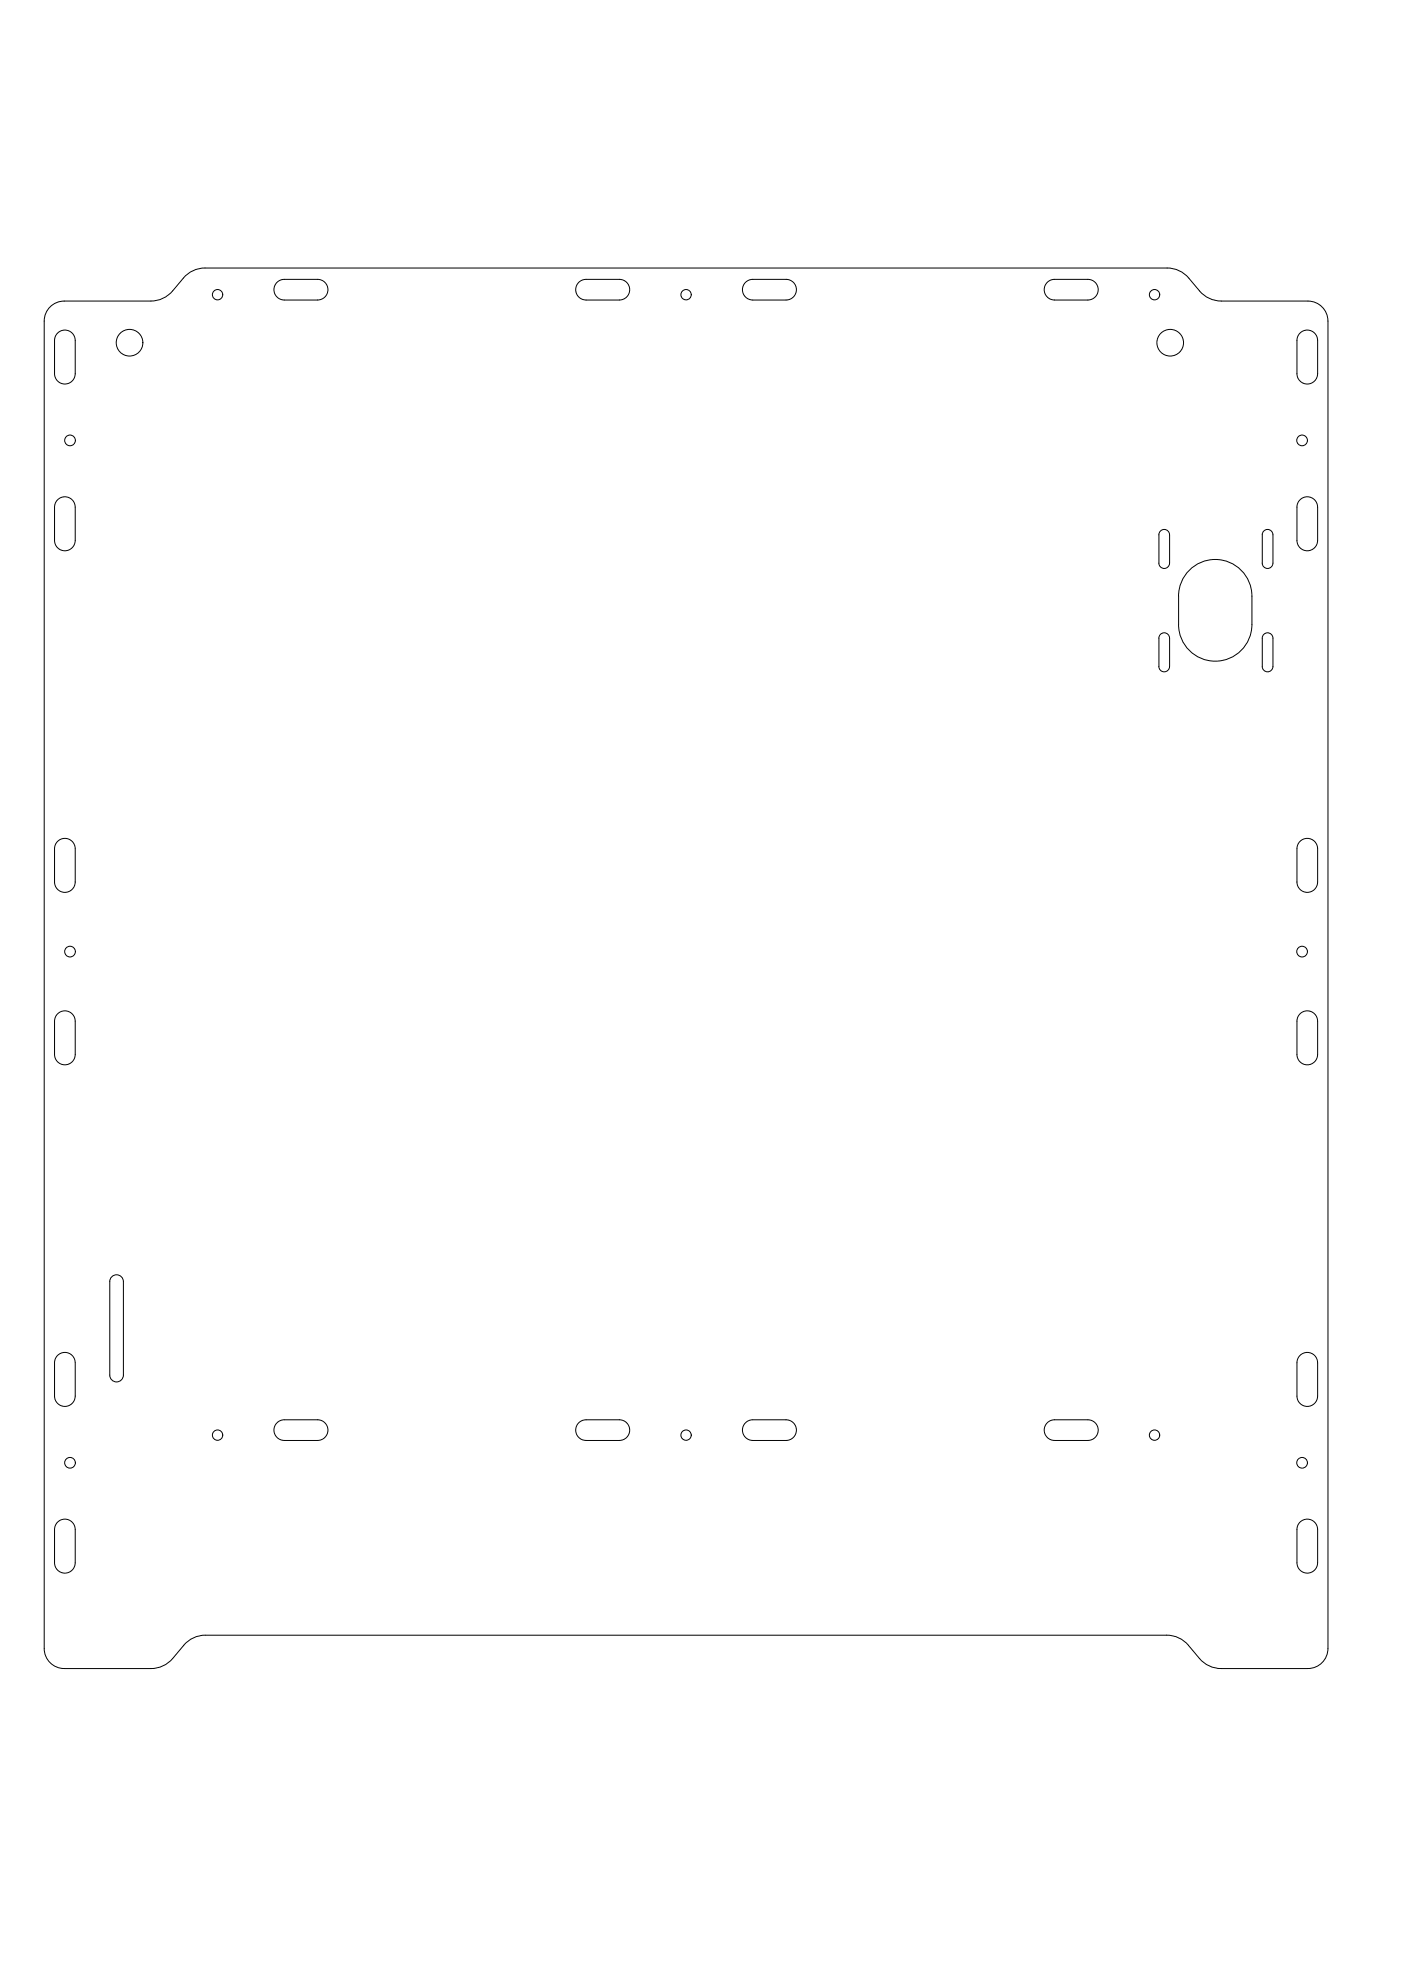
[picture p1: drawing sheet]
<svg xmlns="http://www.w3.org/2000/svg" width="420mm" height="594mm" viewBox="0 0 420 594" stroke-linecap="round" stroke-linejoin="round" font-family="sans-serif">
<!-- layer: SLD-0 -->
<g fill="none" stroke="#000" stroke-width=".3">
<path d="M55 83.4a8.5 8.5 0 0 1 6.5-3h288.5a8.5 8.5 0 0 1 6.5 3M55 83.4l-3.2 3.8a8.5 8.5 0 0 1-6.5 3.1h-26a6 6 0 0 0-6 6v398.1a6 6 0 0 0 6 6h26a8.5 8.5 0 0 0 6.5-3.1l3.3-3.9a8.4 8.4 0 0 1 6.5-3M95.3 83.8a3.1 3.1 0 0 1 3 3.1 3.1 3.1 0 0 1-3 3.1M95.3 83.8h-10a3.1 3.1 0 0 0-3.1 3.1 3.1 3.1 0 0 0 3.1 3.1h10M185.7 83.8a3.1 3.1 0 0 1 3.1 3.1 3.1 3.1 0 0 1-3.1 3.1M185.8 83.8h-10.1a3.1 3.1 0 0 0-3 3.1 3.1 3.1 0 0 0 3 3.1h10.1M223.8 84.5l1.2-.6 .8-.1h9.9a3.1 3.1 0 0 1 3.1 3.1 3.1 3.1 0 0 1-3.1 3.1h-9.9a3.1 3.1 0 0 1-3-2.1 3.1 3.1 0 0 1 1-3.4zM314.3 84.5l1.2-.6 .8-.1h10a3.1 3.1 0 0 1 3 3.1 3.1 3.1 0 0 1-3 3.1h-10a3.1 3.1 0 0 1-3-2.1 3.1 3.1 0 0 1 1-3.4zM356.5 83.4l3.2 3.8a8.6 8.6 0 0 0 6.6 3.1h26a6 6 0 0 1 6 6l-.1 398.1a6 6 0 0 1-5.9 6h-26.1a8.5 8.5 0 0 1-6.5-3.1l-3.3-3.9a8.5 8.5 0 0 0-6.5-3M17 100.1a3.1 3.1 0 0 1 3.5-.9 3.1 3.1 0 0 1 2 2.9v10a3.1 3.1 0 0 1-3 3.1 3.1 3.1 0 0 1-3.1-3.1v-10v-.7zM395.1 102.1a3.1 3.1 0 0 0-3.1-3.1 3.1 3.1 0 0 0-3 3.1v10a3.1 3.1 0 0 0 3.1 3.1 3.1 3.1 0 0 0 3-3.1M395.2 102.1v10"/>
<path d="M17.5 149.7a3.1 3.1 0 0 1 3.3-.4 3.1 3.1 0 0 1 1.7 2.8v10a3.1 3.1 0 0 1-3 3.1 3.1 3.1 0 0 1-3.1-3.1v-10a3.1 3.1 0 0 1 1.1-2.4zM379 159.2a1.6 1.6 0 0 1 1.8-.3 1.6 1.6 0 0 1 .9 1.5v8.5a1.6 1.6 0 0 1-1.5 1.6 1.6 1.6 0 0 1-1.6-1.6l-.1-8.5zM395.1 152.1a3.1 3.1 0 0 0-3.1-3.1 3.1 3.1 0 0 0-3 3.1v10a3.1 3.1 0 0 0 3.1 3.1 3.1 3.1 0 0 0 3-3.1M395.2 152.1v10M347.5 160.4a1.6 1.6 0 0 1 1.6-1.6 1.6 1.6 0 0 1 1.6 1.6l.1 8.5a1.61 1.61 0 0 1-1.7 1.6 1.61 1.61 0 0 1-1.6-1.6M347.6 160.4v8.5M356.7 171a11 11 0 0 1 12-2.4 11 11 0 0 1 6.8 10.2v8.5a11 11 0 0 1-11 11 11 11 0 0 1-11-11l-.1-8.5a11 11 0 0 1 3.3-7.8zM347.5 191.4a1.6 1.6 0 0 1 1.6-1.6 1.6 1.6 0 0 1 1.6 1.6l.1 8.5a1.61 1.61 0 0 1-1.7 1.6 1.61 1.61 0 0 1-1.6-1.6M347.6 191.4v8.5M379 190.2a1.6 1.6 0 0 1 1.8-.3 1.6 1.6 0 0 1 .9 1.5v8.5a1.6 1.6 0 0 1-1.5 1.6 1.6 1.6 0 0 1-1.6-1.6l-.1-8.5zM17.5 252.1a3.1 3.1 0 0 1 3.3-.4 3.1 3.1 0 0 1 1.7 2.8v10a3.1 3.1 0 0 1-3 3.1 3.1 3.1 0 0 1-3.1-3.1v-10a3.1 3.1 0 0 1 1.1-2.4zM395.1 254.5a3.1 3.1 0 0 0-3.1-3.1 3.1 3.1 0 0 0-3 3.1v10a3.1 3.1 0 0 0 3.1 3.1 3.1 3.1 0 0 0 3-3.1"/>
<path d="M395.2 254.5v10M16.4 306.2a3.1 3.1 0 0 1 3.1-3.1 3.1 3.1 0 0 1 3 3.1M16.4 306.2v10a3.1 3.1 0 0 0 3.1 3.1 3.1 3.1 0 0 0 3-3.1l.1-10M389 306.2a3.1 3.1 0 0 1 3.1-3.1 3.1 3.1 0 0 1 3 3.1M389 306.2v10a3.1 3.1 0 0 0 3.1 3.1 3.1 3.1 0 0 0 3-3.1M395.2 306.2v10M33.5 382.9a2.05 2.05 0 0 1 2.2-.5 2.05 2.05 0 0 1 1.3 1.9v28.1a2.05 2.05 0 0 1-2 2 2.05 2.05 0 0 1-2.1-2v-28.1zM17.5 406.3a3.1 3.1 0 0 1 3.3-.4 3.1 3.1 0 0 1 1.7 2.8v10a3.1 3.1 0 0 1-3 3.1 3.1 3.1 0 0 1-3.1-3.1v-10a3.1 3.1 0 0 1 1.1-2.4zM395.1 408.7a3.1 3.1 0 0 0-3.1-3.1 3.1 3.1 0 0 0-3 3.1v10a3.1 3.1 0 0 0 3.1 3.1 3.1 3.1 0 0 0 3-3.1M395.2 408.7v10M95.3 425.8a3.1 3.1 0 0 1 3 3.1 3.1 3.1 0 0 1-3 3.1M95.3 425.8h-10a3.1 3.1 0 0 0-3.1 3.1 3.1 3.1 0 0 0 3.1 3.1h10"/>
<path d="M185.7 425.8a3.1 3.1 0 0 1 3.1 3.1 3.1 3.1 0 0 1-3.1 3.1M185.8 425.8h-10.1a3.1 3.1 0 0 0-3 3.1 3.1 3.1 0 0 0 3 3.1h10.1M223.8 426.5l1.2-.6 .8-.1h9.9a3.1 3.1 0 0 1 3.1 3.1 3.1 3.1 0 0 1-3.1 3.1h-9.9a3.1 3.1 0 0 1-3-2.1 3.1 3.1 0 0 1 1-3.4zM314.3 426.5l1.2-.6 .8-.1h10a3.1 3.1 0 0 1 3 3.1 3.1 3.1 0 0 1-3 3.1h-10a3.1 3.1 0 0 1-3-2.1 3.1 3.1 0 0 1 1-3.4zM17.5 456.3a3.1 3.1 0 0 1 3.3-.4 3.1 3.1 0 0 1 1.7 2.8v10a3.1 3.1 0 0 1-3 3.1 3.1 3.1 0 0 1-3.1-3.1v-10a3.1 3.1 0 0 1 1.1-2.4zM395.1 458.7a3.1 3.1 0 0 0-3.1-3.1 3.1 3.1 0 0 0-3 3.1v10a3.1 3.1 0 0 0 3.1 3.1 3.1 3.1 0 0 0 3-3.1M395.2 458.7v10M61.6 490.4h288.3"/>
<circle cx="65.2" cy="88.4" r="1.55"/>
<circle cx="205.8" cy="88.4" r="1.55"/>
<circle cx="346.2" cy="88.4" r="1.55"/>
<circle cx="38.9" cy="102.8" r="4"/>
<circle cx="350.9" cy="102.8" r="4"/>
<circle cx="21" cy="132.1" r="1.6"/>
<circle cx="390.5" cy="132.1" r="1.6"/>
<circle cx="21" cy="285.4" r="1.6"/>
<circle cx="390.5" cy="285.4" r="1.6"/>
<circle cx="21" cy="438.7" r="1.6"/>
<circle cx="65.2" cy="430.4" r="1.55"/>
<circle cx="205.8" cy="430.4" r="1.55"/>
<circle cx="346.2" cy="430.4" r="1.55"/>
<circle cx="390.5" cy="438.7" r="1.6"/>
</g>
</svg>
